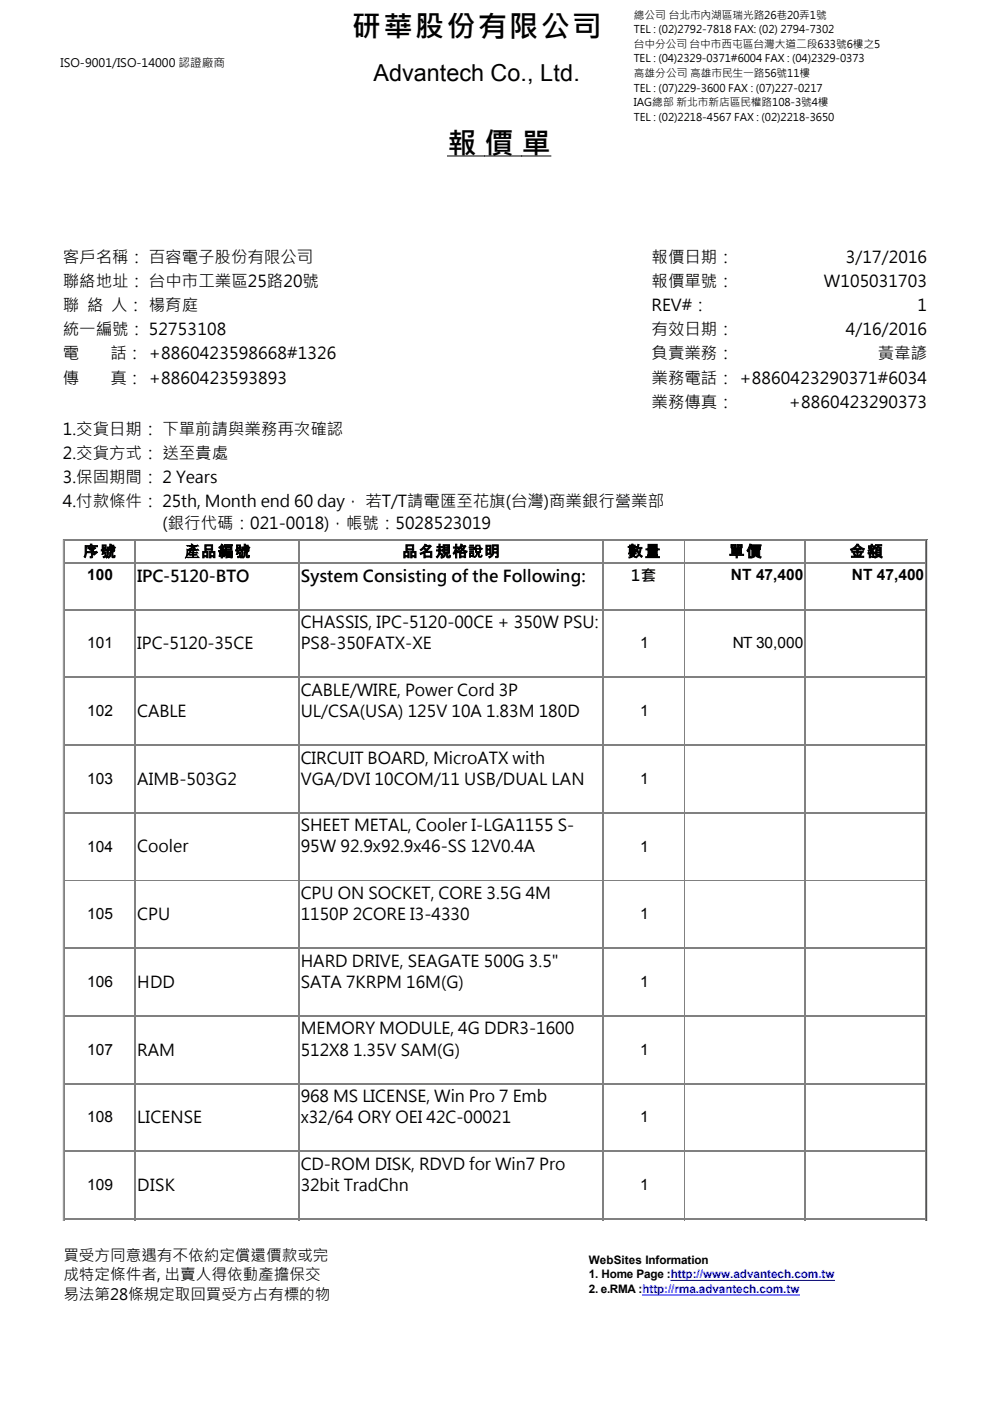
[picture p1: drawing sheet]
<svg xmlns="http://www.w3.org/2000/svg" width="210mm" height="297mm" viewBox="0 0 210 297" stroke-linecap="round" stroke-linejoin="round" font-family="sans-serif">
<defs><g id="words">
<g font-size="6.2">
<text x="74.6" y="7.9">研華股份有限公司</text>
<text x="94.9" y="32.7">報 價 單</text>
</g>
<text font-size="5" x="79.2" y="17.2">Advantech Co., Ltd.</text>
<g font-size="3.5">
<text x="13.3" y="55.7">客戶名稱： 百容電子股份有限公司</text>
<text x="138.2" y="55.7">報價日期：</text>
<text x="179.4" y="55.7">3/17/2016</text>
<text x="13.3" y="60.8">聯絡地址： 台中市工業區25路20號</text>
<text x="13.3" y="65.9">聯 絡 人： 楊育庭</text>
<text x="138.2" y="60.8">報價單號：</text>
<text x="138.2" y="65.9">REV#：</text>
<text x="174.6" y="60.8">W105031703</text>
<text x="194.5" y="65.9">1</text>
<text x="13.3" y="71.1">統一編號： 52753108</text>
<text x="138.2" y="71.1">有效日期：</text>
<text x="179.4" y="71.1">4/16/2016</text>
<text x="13.3" y="76.2">電</text>
<text x="23.4" y="76.2">話： +8860423598668#1326</text>
<text x="138.2" y="76.2">負責業務：</text>
<text x="186.1" y="76.2">黃韋諺</text>
<text x="13.3" y="81.3">傳</text>
<text x="23.4" y="81.3">真： +8860423593893</text>
<text x="138.2" y="81.3">業務電話： +8860423290371#6034</text>
<text x="138.2" y="86.4">業務傳真：</text>
<text x="167.3" y="86.4">+8860423290373</text>
<text x="13.3" y="92.2">1.交貨日期： 下單前請與業務再次確認</text>
<text x="13.3" y="97.3">2.交貨方式： 送至貴處</text>
<text x="13.3" y="102.4">3.保固期間： 2 Years</text>
<text x="13.3" y="107.6">4.付款條件： 25th, Month end 60 day， 若T/T請電匯至花旗(台灣)商業銀行營業部</text>
<text x="34.4" y="112.1">(銀行代碼：021-0018)，帳號：5028523019</text>
<text x="29.1" y="123.3">IPC-5120-BTO</text>
<text x="63.7" y="123.3">System Consisting of the Following:</text>
<text x="29.1" y="137.7">IPC-5120-35CE</text>
<text x="63.7" y="133.2">CHASSIS, IPC-5120-00CE + 350W PSU:</text>
<text x="63.7" y="137.7">PS8-350FATX-XE</text>
<text x="63.7" y="147.5">CABLE/WIRE, Power Cord 3P</text>
<text x="29.1" y="152">CABLE</text>
<text x="63.7" y="152">UL/CSA(USA) 125V 10A 1.83M 180D</text>
<text x="63.7" y="161.9">CIRCUIT BOARD, MicroATX with</text>
<text x="29.1" y="166.4">AIMB-503G2</text>
<text x="63.7" y="166.4">VGA/DVI 10COM/11 USB/DUAL LAN</text>
<text x="63.7" y="176.2">SHEET METAL, Cooler I-LGA1155 S-</text>
<text x="29.1" y="180.7">Cooler</text>
<text x="63.7" y="180.7">95W 92.9x92.9x46-SS 12V0.4A</text>
<text x="63.7" y="190.6">CPU ON SOCKET, CORE 3.5G 4M</text>
<text x="29.1" y="195.1">CPU</text>
<text x="63.7" y="195.1">1150P 2CORE I3-4330</text>
<text x="29.1" y="209.4">HDD</text>
<text x="63.7" y="204.9">HARD DRIVE, SEAGATE 500G 3.5&quot;</text>
<text x="63.7" y="209.4">SATA 7KRPM 16M(G)</text>
<text x="63.7" y="219.3">MEMORY MODULE, 4G DDR3-1600</text>
<text x="29.1" y="223.8">RAM</text>
<text x="63.7" y="223.8">512X8 1.35V SAM(G)</text>
<text x="63.7" y="233.6">968 MS LICENSE, Win Pro 7 Emb</text>
<text x="29.1" y="238.1">LICENSE</text>
<text x="63.7" y="238.1">x32/64 ORY OEI 42C-00021</text>
<text x="63.7" y="248">CD-ROM DISK, RDVD for Win7 Pro</text>
<text x="29.1" y="252.5">DISK</text>
<text x="63.7" y="252.5">32bit TradChn</text>
</g>
<g font-size="3.3">
<text x="17.6" y="118">序號</text>
<text x="39.2" y="118">產品編號</text>
<text x="85.3" y="118">品名規格說明</text>
<text x="133" y="118">數量</text>
<text x="154.6" y="118">單價</text>
<text x="180.2" y="118">金額</text>
<text x="18.4" y="122.9">100</text>
<text x="133.9" y="123.1">1套</text>
<text x="155" y="122.9">NT 47,400</text>
<text x="180.6" y="122.9">NT 47,400</text>
<text x="18.4" y="137.5">101</text>
<text x="135.7" y="137.5">1</text>
<text x="155.4" y="137.5">NT 30,000</text>
<text x="18.4" y="151.8">102</text>
<text x="135.7" y="151.8">1</text>
<text x="18.4" y="166.2">103</text>
<text x="135.7" y="166.2">1</text>
<text x="18.4" y="180.5">104</text>
<text x="135.7" y="180.5">1</text>
<text x="18.4" y="194.9">105</text>
<text x="135.7" y="194.9">1</text>
<text x="18.4" y="209.2">106</text>
<text x="135.7" y="209.2">1</text>
<text x="18.4" y="223.6">107</text>
<text x="135.7" y="223.6">1</text>
<text x="18.4" y="237.9">108</text>
<text x="135.7" y="237.9">1</text>
<text x="18.4" y="252.3">109</text>
<text x="135.7" y="252.3">1</text>
<text x="13.4" y="267.3">買受方同意遇有不依約定償還價款或完</text>
<text x="13.4" y="271.5">成特定條件者, 出賣人得依動產擔保交</text>
<text x="13.4" y="275.6">易法第28條規定取回買受方占有標的物</text>
</g>
<g font-size="2.5">
<text x="12.8" y="14.3">ISO-9001/ISO-14000 認證廠商</text>
<text x="124.9" y="268">WebSites Information</text>
<text x="124.9" y="271.1">1. Home Page :http://www.advantech.com.tw</text>
<text x="124.9" y="274.2">2. e.RMA :http://rma.advantech.com.tw</text>
</g>
<g font-size="2.3">
<text x="134.4" y="3.9">總公司 台北市內湖區瑞光路26巷20弄1號</text>
<text x="134.4" y="7">TEL : (02)2792-7818 FAX: (02) 2794-7302</text>
<text x="134.4" y="10.1">台中分公司 台中市西屯區台灣大道二段633號6樓之5</text>
<text x="134.4" y="13.2">TEL : (04)2329-0371#6004 FAX : (04)2329-0373</text>
<text x="134.4" y="16.3">高雄分公司 高雄市民生一路56號11樓</text>
<text x="134.4" y="19.4">TEL : (07)229-3600 FAX : (07)227-0217</text>
<text x="134.4" y="22.5">IAG總部 新北市新店區民權路108-3號4樓</text>
<text x="134.4" y="25.6">TEL : (02)2218-4567 FAX : (02)2218-3650</text>
</g>
</g></defs>
<path d="M13.3 114.4h183.3M13.4 114.3v144.6" fill="none" stroke="#808080" stroke-width=".21"/>
<path d="M196.5 114.3v144.6" fill="none" stroke="#2c2c2c" stroke-width=".21"/>
<path d="M13.5 114.5h15.2v4.9h-15.2z" fill-rule="evenodd" fill="#fff"/>
<path d="M13.5 114.6h15.2M13.5 119.3h15.2M13.6 114.5v4.9M28.6 114.5v4.9" fill="none" stroke="#808080" stroke-width=".21"/>
<path d="M28.7 114.5h34.6v4.9h-34.6z" fill-rule="evenodd" fill="#fff"/>
<path d="M28.7 114.6h34.6M28.7 119.3h34.6M28.8 114.5v4.9M63.2 114.5v4.9" fill="none" stroke="#808080" stroke-width=".21"/>
<path d="M63.3 114.5h64.6v4.9h-64.6z" fill-rule="evenodd" fill="#fff"/>
<path d="M63.3 114.6h64.6M63.3 119.3h64.6M63.4 114.5v4.9M127.8 114.5v4.9" fill="none" stroke="#808080" stroke-width=".21"/>
<path d="M127.9 114.5h17.2v4.9h-17.2z" fill-rule="evenodd" fill="#fff"/>
<path d="M127.9 114.6h17.2M127.9 119.3h17.2M128 114.5v4.9M145 114.5v4.9" fill="none" stroke="#808080" stroke-width=".21"/>
<path d="M145.1 114.5h25.7v4.9h-25.7z" fill-rule="evenodd" fill="#fff"/>
<path d="M145.1 114.6h25.7M145.1 119.3h25.7M145.2 114.5v4.9M170.6 114.5v4.9" fill="none" stroke="#808080" stroke-width=".21"/>
<path d="M170.8 114.5h25.6v4.9h-25.6z" fill-rule="evenodd" fill="#fff"/>
<g fill="none" stroke="#808080" stroke-width=".21">
<path d="M13.5 119.6h182.9M13.6 119.4v139M28.6 119.4v139M28.8 119.4v139M63.2 119.4v139M63.4 119.4v139M127.8 119.4v139M128 119.4v139M145 119.4v139M145.2 119.4v139M170.6 119.4v139M170.8 114.6h25.6"/>
<path d="M170.8 119.3h25.6M170.9 114.5v143.9M196.3 114.5v143.9M13.5 129.2h182.9M13.5 129.4h182.9M13.5 143.5h182.9M13.5 143.7h182.9M13.5 157.9h182.9M13.5 158.1h182.9M13.5 172.2h182.9M13.5 172.4h182.9M13.5 186.6h182.9"/>
<path d="M13.5 186.8h182.9M13.5 200.9h182.9M13.5 201.1h182.9M13.5 215.3h182.9M13.5 215.5h182.9M13.5 229.6h182.9M13.5 229.8h182.9M13.5 244h182.9M13.5 244.2h182.9M13.5 258.3h182.9M13.5 258.5h15.2"/>
</g>
<g fill="#808080">
<path d="M13.5 258.4h.2v.5h-.2z" fill-rule="evenodd"/>
<path d="M28.5 258.4h.2v.5h-.2z" fill-rule="evenodd"/>
</g>
<path d="M28.7 258.5h34.6" fill="none" stroke="#808080" stroke-width=".21"/>
<g fill="#808080">
<path d="M28.7 258.4h.2v.5h-.2z" fill-rule="evenodd"/>
<path d="M63.1 258.4h.2v.5h-.2z" fill-rule="evenodd"/>
</g>
<path d="M63.3 258.5h64.6" fill="none" stroke="#808080" stroke-width=".21"/>
<g fill="#808080">
<path d="M63.3 258.4h.2v.5h-.2z" fill-rule="evenodd"/>
<path d="M127.7 258.4h.2v.5h-.2z" fill-rule="evenodd"/>
</g>
<path d="M127.9 258.5h17.2" fill="none" stroke="#808080" stroke-width=".21"/>
<g fill="#808080">
<path d="M127.9 258.4h.2v.5h-.2z" fill-rule="evenodd"/>
<path d="M144.9 258.4h.2v.5h-.2z" fill-rule="evenodd"/>
</g>
<path d="M145.1 258.5h25.7" fill="none" stroke="#808080" stroke-width=".21"/>
<g fill="#808080">
<path d="M145.1 258.4h.2v.5h-.2z" fill-rule="evenodd"/>
<path d="M170.5 258.4h.3v.5h-.3z" fill-rule="evenodd"/>
</g>
<path d="M170.8 258.5h25.6" fill="none" stroke="#808080" stroke-width=".21"/>
<g fill="#808080">
<path d="M170.8 258.4h.2v.5h-.2z" fill-rule="evenodd"/>
<path d="M196.2 258.4h.2v.5h-.2z" fill-rule="evenodd"/>
</g>
<path d="M94.9 33.1h21.9" fill="none" stroke="#000" stroke-width=".21"/>
<path d="M136.2 274.6h33.3M142.2 271.5h34.7" fill="none" stroke="#00e" stroke-width=".21"/>
<use href="#words"/>
</svg>
